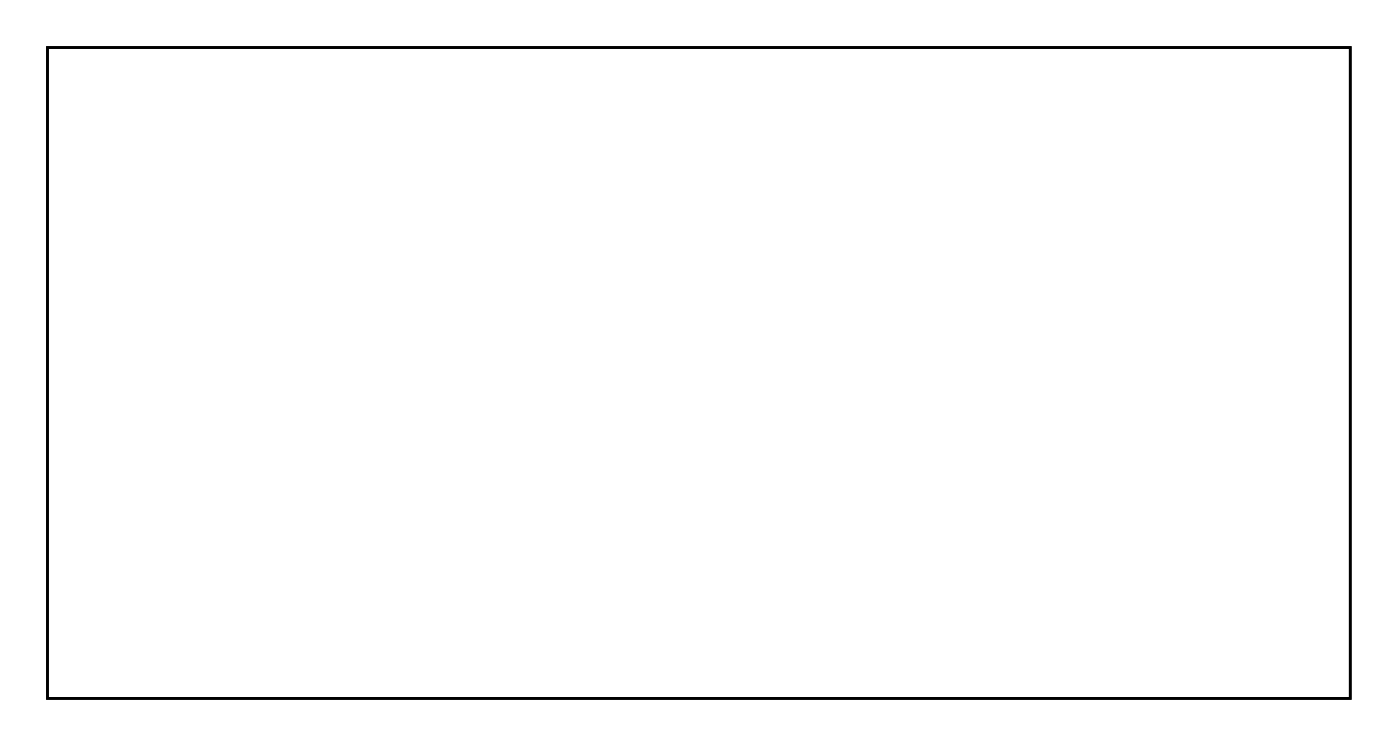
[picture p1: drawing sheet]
<svg xmlns="http://www.w3.org/2000/svg" width="107mm" height="57mm" viewBox="0 0 107 57" stroke-linecap="round" stroke-linejoin="round" font-family="sans-serif">
<path d="M3.6 3.6h99.8v49.8h-99.8z" fill="none" stroke="#000" stroke-width=".2"/>
<path d="M3.6 3.6v49.8h99.8v-49.8zM3.6 3.6h99.8v49.8h-99.8z" fill="#000"/>
<circle cx="72.2" cy="23.4" r="1" fill="#fff"/>
<circle cx="72.2" cy="23.4" r="1" fill="none" stroke="#fff" stroke-width=".25"/>
<circle cx="88.9" cy="17.8" r=".7" fill="#fff"/>
<circle cx="88.9" cy="17.8" r=".7" fill="none" stroke="#fff" stroke-width=".76" stroke-linecap="butt"/>
<circle cx="79.7" cy="22" r=".7" fill="#fff"/>
<circle cx="79.7" cy="22" r=".7" fill="none" stroke="#fff" stroke-width=".76" stroke-linecap="butt"/>
<circle cx="47.3" cy="39.6" r=".74" fill="#fff"/>
<circle cx="47.3" cy="39.6" r=".74" fill="none" stroke="#fff" stroke-width=".76" stroke-linecap="butt"/>
<circle cx="49.8" cy="39.6" r=".74" fill="#fff"/>
<circle cx="49.8" cy="39.6" r=".74" fill="none" stroke="#fff" stroke-width=".76" stroke-linecap="butt"/>
<circle cx="98.1" cy="47" r="2.1" fill="#fff"/>
<circle cx="98.1" cy="47" r="2.1" fill="none" stroke="#fff" stroke-width=".25"/>
<circle cx="7.9" cy="47" r="2.1" fill="#fff"/>
<circle cx="7.9" cy="47" r="2.1" fill="none" stroke="#fff" stroke-width=".25"/>
<circle cx="98.1" cy="8.1" r="2.1" fill="#fff"/>
<circle cx="98.1" cy="8.1" r="2.1" fill="none" stroke="#fff" stroke-width=".25"/>
<circle cx="7.9" cy="8.1" r="2.1" fill="#fff"/>
<circle cx="7.9" cy="8.1" r="2.1" fill="none" stroke="#fff" stroke-width=".25"/>
<circle cx="83.8" cy="37.1" r=".74" fill="#fff"/>
<circle cx="83.8" cy="37.1" r=".74" fill="none" stroke="#fff" stroke-width=".76" stroke-linecap="butt"/>
<circle cx="81.3" cy="37.1" r=".74" fill="#fff"/>
<circle cx="81.3" cy="37.1" r=".74" fill="none" stroke="#fff" stroke-width=".76" stroke-linecap="butt"/>
<circle cx="78.8" cy="37.1" r=".74" fill="#fff"/>
<circle cx="78.8" cy="37.1" r=".74" fill="none" stroke="#fff" stroke-width=".76" stroke-linecap="butt"/>
<circle cx="76.2" cy="37.1" r=".74" fill="#fff"/>
<circle cx="76.2" cy="37.1" r=".74" fill="none" stroke="#fff" stroke-width=".76" stroke-linecap="butt"/>
<circle cx="73.7" cy="37.1" r=".74" fill="#fff"/>
<circle cx="73.7" cy="37.1" r=".74" fill="none" stroke="#fff" stroke-width=".76" stroke-linecap="butt"/>
<circle cx="71.1" cy="37.1" r=".74" fill="#fff"/>
<circle cx="71.1" cy="37.1" r=".74" fill="none" stroke="#fff" stroke-width=".76" stroke-linecap="butt"/>
<circle cx="68.6" cy="37.1" r=".74" fill="#fff"/>
<circle cx="68.6" cy="37.1" r=".74" fill="none" stroke="#fff" stroke-width=".76" stroke-linecap="butt"/>
<circle cx="66.1" cy="37.1" r=".74" fill="#fff"/>
<circle cx="66.1" cy="37.1" r=".74" fill="none" stroke="#fff" stroke-width=".76" stroke-linecap="butt"/>
<circle cx="63.5" cy="37.1" r=".74" fill="#fff"/>
<circle cx="63.5" cy="37.1" r=".74" fill="none" stroke="#fff" stroke-width=".76" stroke-linecap="butt"/>
<circle cx="61" cy="37.1" r=".74" fill="#fff"/>
<circle cx="61" cy="37.1" r=".74" fill="none" stroke="#fff" stroke-width=".76" stroke-linecap="butt"/>
<circle cx="40.7" cy="23.9" r=".74" fill="#fff"/>
<circle cx="40.7" cy="23.9" r=".74" fill="none" stroke="#fff" stroke-width=".76" stroke-linecap="butt"/>
<circle cx="40.7" cy="26.4" r=".74" fill="#fff"/>
<circle cx="40.7" cy="26.4" r=".74" fill="none" stroke="#fff" stroke-width=".76" stroke-linecap="butt"/>
<circle cx="14.8" cy="32" r=".7" fill="#fff"/>
<circle cx="14.8" cy="32" r=".7" fill="none" stroke="#fff" stroke-width=".76" stroke-linecap="butt"/>
<circle cx="14.8" cy="42.2" r=".7" fill="#fff"/>
<circle cx="14.8" cy="42.2" r=".7" fill="none" stroke="#fff" stroke-width=".76" stroke-linecap="butt"/>
<circle cx="48.3" cy="33.5" r=".74" fill="#fff"/>
<circle cx="48.3" cy="33.5" r=".74" fill="none" stroke="#fff" stroke-width=".76" stroke-linecap="butt"/>
<circle cx="45.7" cy="33.5" r=".74" fill="#fff"/>
<circle cx="45.7" cy="33.5" r=".74" fill="none" stroke="#fff" stroke-width=".76" stroke-linecap="butt"/>
<circle cx="61" cy="48.8" r=".7" fill="#fff"/>
<circle cx="61" cy="48.8" r=".7" fill="none" stroke="#fff" stroke-width=".76" stroke-linecap="butt"/>
<circle cx="61" cy="41.1" r=".7" fill="#fff"/>
<circle cx="61" cy="41.1" r=".7" fill="none" stroke="#fff" stroke-width=".76" stroke-linecap="butt"/>
<circle cx="63.5" cy="50.3" r=".7" fill="#fff"/>
<circle cx="63.5" cy="50.3" r=".7" fill="none" stroke="#fff" stroke-width=".76" stroke-linecap="butt"/>
<circle cx="63.5" cy="40.1" r=".7" fill="#fff"/>
<circle cx="63.5" cy="40.1" r=".7" fill="none" stroke="#fff" stroke-width=".76" stroke-linecap="butt"/>
<circle cx="66.1" cy="48.8" r=".7" fill="#fff"/>
<circle cx="66.1" cy="48.8" r=".7" fill="none" stroke="#fff" stroke-width=".76" stroke-linecap="butt"/>
<circle cx="66.1" cy="41.1" r=".7" fill="#fff"/>
<circle cx="66.1" cy="41.1" r=".7" fill="none" stroke="#fff" stroke-width=".76" stroke-linecap="butt"/>
<circle cx="68.6" cy="50.3" r=".7" fill="#fff"/>
<circle cx="68.6" cy="50.3" r=".7" fill="none" stroke="#fff" stroke-width=".76" stroke-linecap="butt"/>
<circle cx="68.6" cy="40.1" r=".7" fill="#fff"/>
<circle cx="68.6" cy="40.1" r=".7" fill="none" stroke="#fff" stroke-width=".76" stroke-linecap="butt"/>
<circle cx="71.1" cy="48.8" r=".7" fill="#fff"/>
<circle cx="71.1" cy="48.8" r=".7" fill="none" stroke="#fff" stroke-width=".76" stroke-linecap="butt"/>
<circle cx="71.1" cy="41.1" r=".7" fill="#fff"/>
<circle cx="71.1" cy="41.1" r=".7" fill="none" stroke="#fff" stroke-width=".76" stroke-linecap="butt"/>
<circle cx="73.7" cy="50.3" r=".7" fill="#fff"/>
<circle cx="73.7" cy="50.3" r=".7" fill="none" stroke="#fff" stroke-width=".76" stroke-linecap="butt"/>
<circle cx="73.7" cy="40.1" r=".7" fill="#fff"/>
<circle cx="73.7" cy="40.1" r=".7" fill="none" stroke="#fff" stroke-width=".76" stroke-linecap="butt"/>
<circle cx="76.2" cy="48.8" r=".7" fill="#fff"/>
<circle cx="76.2" cy="48.8" r=".7" fill="none" stroke="#fff" stroke-width=".76" stroke-linecap="butt"/>
<circle cx="76.2" cy="41.1" r=".7" fill="#fff"/>
<circle cx="76.2" cy="41.1" r=".7" fill="none" stroke="#fff" stroke-width=".76" stroke-linecap="butt"/>
<circle cx="78.8" cy="50.3" r=".7" fill="#fff"/>
<circle cx="78.8" cy="50.3" r=".7" fill="none" stroke="#fff" stroke-width=".76" stroke-linecap="butt"/>
<circle cx="78.8" cy="40.1" r=".7" fill="#fff"/>
<circle cx="78.8" cy="40.1" r=".7" fill="none" stroke="#fff" stroke-width=".76" stroke-linecap="butt"/>
<circle cx="81.3" cy="48.8" r=".7" fill="#fff"/>
<circle cx="81.3" cy="48.8" r=".7" fill="none" stroke="#fff" stroke-width=".76" stroke-linecap="butt"/>
<circle cx="81.3" cy="41.1" r=".7" fill="#fff"/>
<circle cx="81.3" cy="41.1" r=".7" fill="none" stroke="#fff" stroke-width=".76" stroke-linecap="butt"/>
<circle cx="83.8" cy="50.3" r=".7" fill="#fff"/>
<circle cx="83.8" cy="50.3" r=".7" fill="none" stroke="#fff" stroke-width=".76" stroke-linecap="butt"/>
<circle cx="83.8" cy="40.1" r=".7" fill="#fff"/>
<circle cx="83.8" cy="40.1" r=".7" fill="none" stroke="#fff" stroke-width=".76" stroke-linecap="butt"/>
<circle cx="60" cy="20.8" r=".7" fill="#fff"/>
<circle cx="60" cy="20.8" r=".7" fill="none" stroke="#fff" stroke-width=".76" stroke-linecap="butt"/>
<circle cx="50.2" cy="23.6" r=".7" fill="#fff"/>
<circle cx="50.2" cy="23.6" r=".7" fill="none" stroke="#fff" stroke-width=".76" stroke-linecap="butt"/>
<circle cx="31.5" cy="15.7" r=".7" fill="#fff"/>
<circle cx="31.5" cy="15.7" r=".7" fill="none" stroke="#fff" stroke-width=".76" stroke-linecap="butt"/>
<circle cx="18.8" cy="15.7" r=".7" fill="#fff"/>
<circle cx="18.8" cy="15.7" r=".7" fill="none" stroke="#fff" stroke-width=".76" stroke-linecap="butt"/>
<circle cx="19.8" cy="30" r=".7" fill="#fff"/>
<circle cx="19.8" cy="30" r=".7" fill="none" stroke="#fff" stroke-width=".76" stroke-linecap="butt"/>
<circle cx="19.8" cy="40.1" r=".7" fill="#fff"/>
<circle cx="19.8" cy="40.1" r=".7" fill="none" stroke="#fff" stroke-width=".76" stroke-linecap="butt"/>
<circle cx="22.4" cy="32" r=".7" fill="#fff"/>
<circle cx="22.4" cy="32" r=".7" fill="none" stroke="#fff" stroke-width=".76" stroke-linecap="butt"/>
<circle cx="22.4" cy="42.2" r=".7" fill="#fff"/>
<circle cx="22.4" cy="42.2" r=".7" fill="none" stroke="#fff" stroke-width=".76" stroke-linecap="butt"/>
<circle cx="24.9" cy="30" r=".7" fill="#fff"/>
<circle cx="24.9" cy="30" r=".7" fill="none" stroke="#fff" stroke-width=".76" stroke-linecap="butt"/>
<circle cx="24.9" cy="40.1" r=".7" fill="#fff"/>
<circle cx="24.9" cy="40.1" r=".7" fill="none" stroke="#fff" stroke-width=".76" stroke-linecap="butt"/>
<circle cx="27.5" cy="32" r=".7" fill="#fff"/>
<circle cx="27.5" cy="32" r=".7" fill="none" stroke="#fff" stroke-width=".76" stroke-linecap="butt"/>
<circle cx="27.5" cy="42.2" r=".7" fill="#fff"/>
<circle cx="27.5" cy="42.2" r=".7" fill="none" stroke="#fff" stroke-width=".76" stroke-linecap="butt"/>
<circle cx="30" cy="30" r=".7" fill="#fff"/>
<circle cx="30" cy="30" r=".7" fill="none" stroke="#fff" stroke-width=".76" stroke-linecap="butt"/>
<circle cx="30" cy="40.1" r=".7" fill="#fff"/>
<circle cx="30" cy="40.1" r=".7" fill="none" stroke="#fff" stroke-width=".76" stroke-linecap="butt"/>
<circle cx="32.5" cy="32" r=".7" fill="#fff"/>
<circle cx="32.5" cy="32" r=".7" fill="none" stroke="#fff" stroke-width=".76" stroke-linecap="butt"/>
<circle cx="32.5" cy="42.2" r=".7" fill="#fff"/>
<circle cx="32.5" cy="42.2" r=".7" fill="none" stroke="#fff" stroke-width=".76" stroke-linecap="butt"/>
<circle cx="35.1" cy="30" r=".7" fill="#fff"/>
<circle cx="35.1" cy="30" r=".7" fill="none" stroke="#fff" stroke-width=".76" stroke-linecap="butt"/>
<circle cx="35.1" cy="40.1" r=".7" fill="#fff"/>
<circle cx="35.1" cy="40.1" r=".7" fill="none" stroke="#fff" stroke-width=".76" stroke-linecap="butt"/>
<circle cx="14.8" cy="46.2" r=".8" fill="#fff"/>
<circle cx="14.8" cy="46.2" r=".8" fill="none" stroke="#fff" stroke-width=".76" stroke-linecap="butt"/>
<circle cx="17.3" cy="46.2" r=".8" fill="#fff"/>
<circle cx="17.3" cy="46.2" r=".8" fill="none" stroke="#fff" stroke-width=".76" stroke-linecap="butt"/>
<circle cx="19.8" cy="46.2" r=".8" fill="#fff"/>
<circle cx="19.8" cy="46.2" r=".8" fill="none" stroke="#fff" stroke-width=".76" stroke-linecap="butt"/>
<circle cx="22.4" cy="46.2" r=".8" fill="#fff"/>
<circle cx="22.4" cy="46.2" r=".8" fill="none" stroke="#fff" stroke-width=".76" stroke-linecap="butt"/>
<circle cx="24.9" cy="46.2" r=".8" fill="#fff"/>
<circle cx="24.9" cy="46.2" r=".8" fill="none" stroke="#fff" stroke-width=".76" stroke-linecap="butt"/>
<circle cx="27.5" cy="46.2" r=".8" fill="#fff"/>
<circle cx="27.5" cy="46.2" r=".8" fill="none" stroke="#fff" stroke-width=".76" stroke-linecap="butt"/>
<circle cx="30" cy="46.2" r=".8" fill="#fff"/>
<circle cx="30" cy="46.2" r=".8" fill="none" stroke="#fff" stroke-width=".76" stroke-linecap="butt"/>
<circle cx="32.5" cy="46.2" r=".8" fill="#fff"/>
<circle cx="32.5" cy="46.2" r=".8" fill="none" stroke="#fff" stroke-width=".76" stroke-linecap="butt"/>
<circle cx="35.1" cy="46.2" r=".8" fill="#fff"/>
<circle cx="35.1" cy="46.2" r=".8" fill="none" stroke="#fff" stroke-width=".76" stroke-linecap="butt"/>
<circle cx="37.6" cy="46.2" r=".8" fill="#fff"/>
<circle cx="37.6" cy="46.2" r=".8" fill="none" stroke="#fff" stroke-width=".76" stroke-linecap="butt"/>
<path d="M33.4 26.2h1.4v1.4h-1.4z" fill="#fff"/>
<path d="M33.4 26.2h1.4v1.4h-1.4z" fill="none" stroke="#fff" stroke-width=".76" stroke-linecap="butt"/>
<circle cx="34.1" cy="26.9" r=".7" fill="#fff"/>
<circle cx="34.1" cy="26.9" r=".7" fill="none" stroke="#fff" stroke-width=".76" stroke-linecap="butt"/>
<circle cx="34.1" cy="19.3" r=".7" fill="#fff"/>
<circle cx="34.1" cy="19.3" r=".7" fill="none" stroke="#fff" stroke-width=".76" stroke-linecap="butt"/>
<circle cx="31.5" cy="26.9" r=".7" fill="#fff"/>
<circle cx="31.5" cy="26.9" r=".7" fill="none" stroke="#fff" stroke-width=".76" stroke-linecap="butt"/>
<circle cx="31.5" cy="19.3" r=".7" fill="#fff"/>
<circle cx="31.5" cy="19.3" r=".7" fill="none" stroke="#fff" stroke-width=".76" stroke-linecap="butt"/>
<circle cx="29" cy="26.9" r=".7" fill="#fff"/>
<circle cx="29" cy="26.9" r=".7" fill="none" stroke="#fff" stroke-width=".76" stroke-linecap="butt"/>
<circle cx="29" cy="19.3" r=".7" fill="#fff"/>
<circle cx="29" cy="19.3" r=".7" fill="none" stroke="#fff" stroke-width=".76" stroke-linecap="butt"/>
<circle cx="26.4" cy="26.9" r=".7" fill="#fff"/>
<circle cx="26.4" cy="26.9" r=".7" fill="none" stroke="#fff" stroke-width=".76" stroke-linecap="butt"/>
<circle cx="26.4" cy="19.3" r=".7" fill="#fff"/>
<circle cx="26.4" cy="19.3" r=".7" fill="none" stroke="#fff" stroke-width=".76" stroke-linecap="butt"/>
<circle cx="23.9" cy="26.9" r=".7" fill="#fff"/>
<circle cx="23.9" cy="26.9" r=".7" fill="none" stroke="#fff" stroke-width=".76" stroke-linecap="butt"/>
<circle cx="23.9" cy="19.3" r=".7" fill="#fff"/>
<circle cx="23.9" cy="19.3" r=".7" fill="none" stroke="#fff" stroke-width=".76" stroke-linecap="butt"/>
<circle cx="21.4" cy="26.9" r=".7" fill="#fff"/>
<circle cx="21.4" cy="26.9" r=".7" fill="none" stroke="#fff" stroke-width=".76" stroke-linecap="butt"/>
<circle cx="21.4" cy="19.3" r=".7" fill="#fff"/>
<circle cx="21.4" cy="19.3" r=".7" fill="none" stroke="#fff" stroke-width=".76" stroke-linecap="butt"/>
<circle cx="18.8" cy="26.9" r=".7" fill="#fff"/>
<circle cx="18.8" cy="26.9" r=".7" fill="none" stroke="#fff" stroke-width=".76" stroke-linecap="butt"/>
<circle cx="18.8" cy="19.3" r=".7" fill="#fff"/>
<circle cx="18.8" cy="19.3" r=".7" fill="none" stroke="#fff" stroke-width=".76" stroke-linecap="butt"/>
<circle cx="16.3" cy="26.9" r=".7" fill="#fff"/>
<circle cx="16.3" cy="26.9" r=".7" fill="none" stroke="#fff" stroke-width=".76" stroke-linecap="butt"/>
<circle cx="16.3" cy="19.3" r=".7" fill="#fff"/>
<circle cx="16.3" cy="19.3" r=".7" fill="none" stroke="#fff" stroke-width=".76" stroke-linecap="butt"/>
<circle cx="49.3" cy="14.7" r=".67" fill="#fff"/>
<circle cx="49.3" cy="14.7" r=".67" fill="none" stroke="#fff" stroke-width=".69" stroke-linecap="butt"/>
<path d="M48.6 14.1h1.4v1.3h-1.4z" fill="#fff"/>
<path d="M48.6 14.1h1.4v1.3h-1.4z" fill="none" stroke="#fff" stroke-width=".69" stroke-linecap="butt"/>
<circle cx="51.8" cy="14.7" r=".67" fill="#fff"/>
<circle cx="51.8" cy="14.7" r=".67" fill="none" stroke="#fff" stroke-width=".69" stroke-linecap="butt"/>
<circle cx="54.4" cy="14.7" r=".67" fill="#fff"/>
<circle cx="54.4" cy="14.7" r=".67" fill="none" stroke="#fff" stroke-width=".69" stroke-linecap="butt"/>
<circle cx="56.9" cy="14.7" r=".67" fill="#fff"/>
<circle cx="56.9" cy="14.7" r=".67" fill="none" stroke="#fff" stroke-width=".69" stroke-linecap="butt"/>
<circle cx="59.5" cy="14.7" r=".67" fill="#fff"/>
<circle cx="59.5" cy="14.7" r=".67" fill="none" stroke="#fff" stroke-width=".69" stroke-linecap="butt"/>
<circle cx="62" cy="14.7" r=".67" fill="#fff"/>
<circle cx="62" cy="14.7" r=".67" fill="none" stroke="#fff" stroke-width=".69" stroke-linecap="butt"/>
<circle cx="64.5" cy="14.7" r=".67" fill="#fff"/>
<circle cx="64.5" cy="14.7" r=".67" fill="none" stroke="#fff" stroke-width=".69" stroke-linecap="butt"/>
<circle cx="67.1" cy="14.7" r=".67" fill="#fff"/>
<circle cx="67.1" cy="14.7" r=".67" fill="none" stroke="#fff" stroke-width=".69" stroke-linecap="butt"/>
<circle cx="69.6" cy="14.7" r=".67" fill="#fff"/>
<circle cx="69.6" cy="14.7" r=".67" fill="none" stroke="#fff" stroke-width=".69" stroke-linecap="butt"/>
<circle cx="72.2" cy="14.7" r=".67" fill="#fff"/>
<circle cx="72.2" cy="14.7" r=".67" fill="none" stroke="#fff" stroke-width=".69" stroke-linecap="butt"/>
<circle cx="74.7" cy="14.7" r=".67" fill="#fff"/>
<circle cx="74.7" cy="14.7" r=".67" fill="none" stroke="#fff" stroke-width=".69" stroke-linecap="butt"/>
<circle cx="77.2" cy="14.7" r=".67" fill="#fff"/>
<circle cx="77.2" cy="14.7" r=".67" fill="none" stroke="#fff" stroke-width=".69" stroke-linecap="butt"/>
<circle cx="79.8" cy="14.7" r=".67" fill="#fff"/>
<circle cx="79.8" cy="14.7" r=".67" fill="none" stroke="#fff" stroke-width=".69" stroke-linecap="butt"/>
<circle cx="82.3" cy="14.7" r=".67" fill="#fff"/>
<circle cx="82.3" cy="14.7" r=".67" fill="none" stroke="#fff" stroke-width=".69" stroke-linecap="butt"/>
<circle cx="84.9" cy="14.7" r=".67" fill="#fff"/>
<circle cx="84.9" cy="14.7" r=".67" fill="none" stroke="#fff" stroke-width=".69" stroke-linecap="butt"/>
<circle cx="49.3" cy="30" r=".67" fill="#fff"/>
<circle cx="49.3" cy="30" r=".67" fill="none" stroke="#fff" stroke-width=".69" stroke-linecap="butt"/>
<circle cx="51.8" cy="30" r=".67" fill="#fff"/>
<circle cx="51.8" cy="30" r=".67" fill="none" stroke="#fff" stroke-width=".69" stroke-linecap="butt"/>
<circle cx="54.4" cy="30" r=".67" fill="#fff"/>
<circle cx="54.4" cy="30" r=".67" fill="none" stroke="#fff" stroke-width=".69" stroke-linecap="butt"/>
<circle cx="56.9" cy="30" r=".67" fill="#fff"/>
<circle cx="56.9" cy="30" r=".67" fill="none" stroke="#fff" stroke-width=".69" stroke-linecap="butt"/>
<circle cx="59.5" cy="30" r=".67" fill="#fff"/>
<circle cx="59.5" cy="30" r=".67" fill="none" stroke="#fff" stroke-width=".69" stroke-linecap="butt"/>
<circle cx="62" cy="30" r=".67" fill="#fff"/>
<circle cx="62" cy="30" r=".67" fill="none" stroke="#fff" stroke-width=".69" stroke-linecap="butt"/>
<circle cx="64.5" cy="30" r=".67" fill="#fff"/>
<circle cx="64.5" cy="30" r=".67" fill="none" stroke="#fff" stroke-width=".69" stroke-linecap="butt"/>
<circle cx="67.1" cy="30" r=".67" fill="#fff"/>
<circle cx="67.1" cy="30" r=".67" fill="none" stroke="#fff" stroke-width=".69" stroke-linecap="butt"/>
<circle cx="69.6" cy="30" r=".67" fill="#fff"/>
<circle cx="69.6" cy="30" r=".67" fill="none" stroke="#fff" stroke-width=".69" stroke-linecap="butt"/>
<circle cx="72.2" cy="30" r=".67" fill="#fff"/>
<circle cx="72.2" cy="30" r=".67" fill="none" stroke="#fff" stroke-width=".69" stroke-linecap="butt"/>
<circle cx="74.7" cy="30" r=".67" fill="#fff"/>
<circle cx="74.7" cy="30" r=".67" fill="none" stroke="#fff" stroke-width=".69" stroke-linecap="butt"/>
<circle cx="77.2" cy="30" r=".67" fill="#fff"/>
<circle cx="77.2" cy="30" r=".67" fill="none" stroke="#fff" stroke-width=".69" stroke-linecap="butt"/>
<circle cx="79.8" cy="30" r=".67" fill="#fff"/>
<circle cx="79.8" cy="30" r=".67" fill="none" stroke="#fff" stroke-width=".69" stroke-linecap="butt"/>
<circle cx="82.3" cy="30" r=".67" fill="#fff"/>
<circle cx="82.3" cy="30" r=".67" fill="none" stroke="#fff" stroke-width=".69" stroke-linecap="butt"/>
<circle cx="84.9" cy="30" r=".67" fill="#fff"/>
<circle cx="84.9" cy="30" r=".67" fill="none" stroke="#fff" stroke-width=".69" stroke-linecap="butt"/>
</svg>
